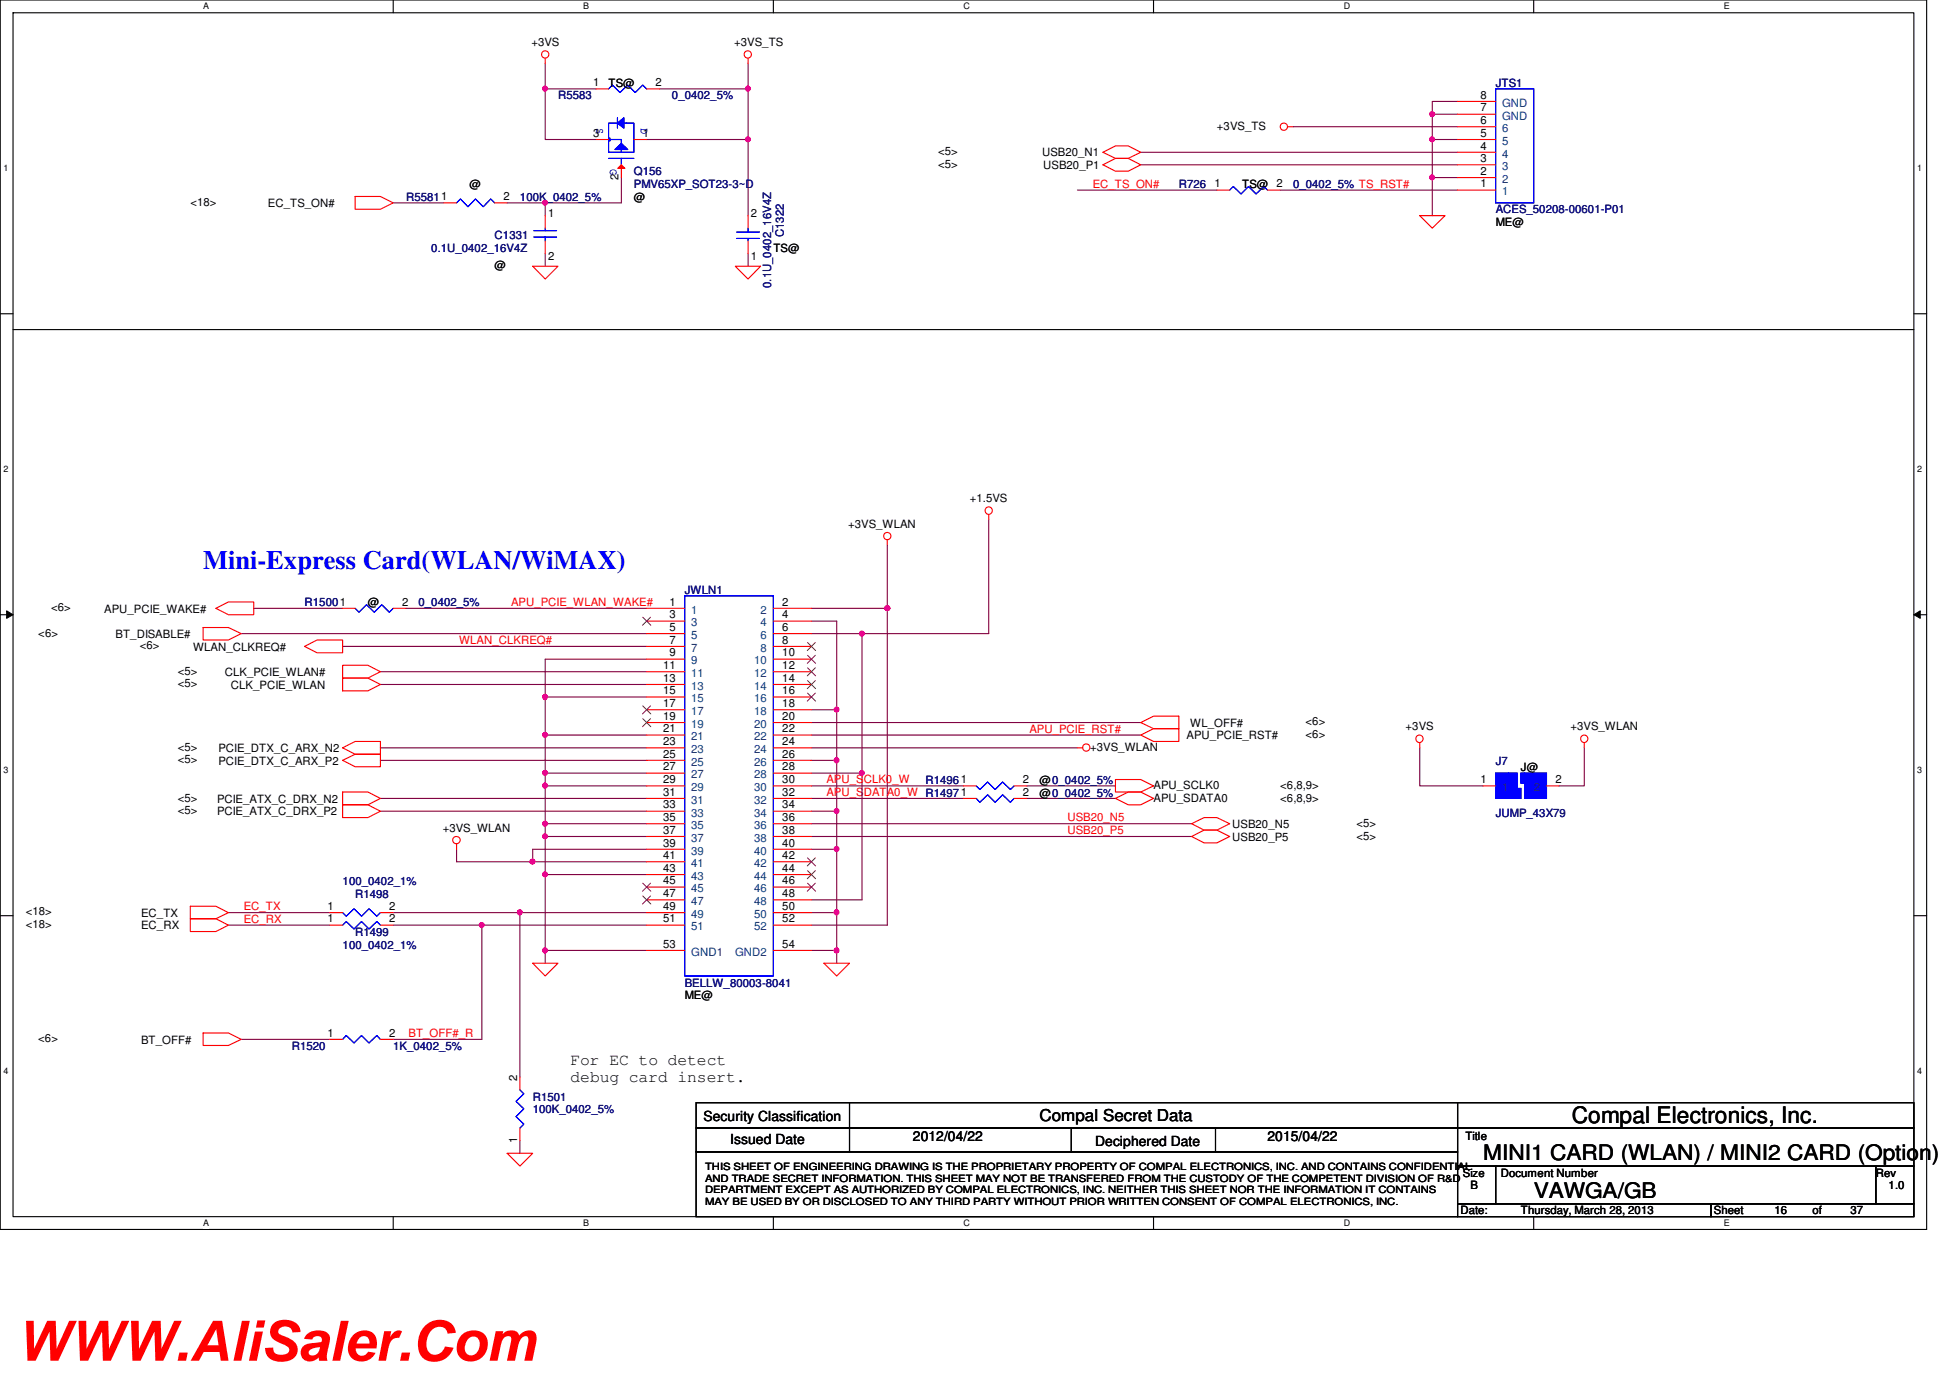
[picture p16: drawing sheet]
<svg xmlns="http://www.w3.org/2000/svg" width="297mm" height="210mm" viewBox="0 0 297 210" stroke-linecap="round" stroke-linejoin="round" font-family="sans-serif">
<defs><g id="words">
<text font-size="8.5" fill="#f00" x="2.5" y="207.3">WWW.AliSaler.Com</text>
<text font-size="4" fill="#00f" x="30.9" y="86.7">Mini-Express Card(WLAN/WiMAX)</text>
<text font-size="3.5" x="239.4" y="171.1">Compal Electronics, Inc.</text>
<g font-size="3.3">
<text x="225.9" y="176.7">MINI1 CARD (WLAN) / MINI2 CARD (Option)</text>
<text x="233.6" y="182.5">VAWGA/GB</text>
</g>
<g font-size="2.5">
<text x="86.9" y="162.2">For EC to detect</text>
<text x="86.9" y="164.9">debug card insert.</text>
<text x="158.4" y="170.8">Compal Secret Data</text>
</g>
<g font-size="2.1">
<text x="107.2" y="170.7">Security Classification</text>
<text x="139.1" y="173.8">2012/04/22</text>
<text x="193.1" y="173.8">2015/04/22</text>
<text x="111.2" y="174.3">Issued Date</text>
<text x="166.8" y="174.5">Deciphered Date</text>
</g>
<g font-size="1.7">
<text x="80.9" y="7">+3VS</text>
<text x="111.8" y="7">+3VS_TS</text>
<text x="90.4" y="13.1">1</text>
<text x="92.7" y="13.2">TS@</text>
<text x="99.9" y="13.1">2</text>
<text x="225.5" y="17">7</text>
<text x="225.5" y="15">8</text>
<text x="90.4" y="20.8">3</text>
<text x="97.9" y="20.8">1</text>
<text x="142.9" y="23.6">&lt;5&gt;</text>
<text x="158.7" y="23.8">USB20_N1</text>
<text x="185.4" y="19.8">+3VS_TS</text>
<text x="225.5" y="22.8">4</text>
<text x="225.5" y="20.8">5</text>
<text x="225.5" y="18.9">6</text>
<text x="71.5" y="28.7">@</text>
<text x="94.2" y="27.4" transform="rotate(-90 94.2 27.4)">2</text>
<text x="142.9" y="25.6">&lt;5&gt;</text>
<text x="158.9" y="25.7">USB20_P1</text>
<text x="185" y="28.5">1</text>
<text x="189.2" y="28.7">TS@ 2</text>
<text x="225.5" y="28.5">1</text>
<text x="225.5" y="26.6">2</text>
<text x="225.5" y="24.7">3</text>
<text x="29" y="31.4">&lt;18&gt;</text>
<text x="40.8" y="31.5">EC_TS_ON#</text>
<text x="76.7" y="30.5">2</text>
<text x="83.5" y="33">1</text>
<text x="96.6" y="30.6">@</text>
<text x="114.4" y="33">2</text>
<text x="227.8" y="34.5">ME@</text>
<text x="75.3" y="41">@</text>
<text x="83.5" y="39.7">2</text>
<text x="114.4" y="39.7">1</text>
<text x="117.8" y="38.3">TS@</text>
<text x="147.7" y="76.5">+1.5VS</text>
<text x="129.2" y="80.4">+3VS_WLAN</text>
<text x="7.8" y="93.1">&lt;6&gt;</text>
<text x="15.9" y="93.3">APU_PCIE_WAKE#</text>
<text x="56" y="92.4">@</text>
<text x="61.3" y="92.2">2</text>
<text x="102" y="92.2">1</text>
<text x="102" y="94.2">3</text>
<text x="119.2" y="92.2">2</text>
<text x="119.2" y="94.2">4</text>
<text x="5.8" y="97">&lt;6&gt;</text>
<text x="17.6" y="97.2">BT_DISABLE#</text>
<text x="21.3" y="98.9">&lt;6&gt;</text>
<text x="29.4" y="99.1">WLAN_CLKREQ#</text>
<text x="101" y="101.9">11</text>
<text x="102" y="96.1">5</text>
<text x="102" y="98">7</text>
<text x="102" y="100">9</text>
<text x="119.2" y="96.1">6</text>
<text x="119.2" y="98">8</text>
<text x="119.2" y="100">10</text>
<text x="119.2" y="101.9">12</text>
<text x="27.1" y="102.8">&lt;5&gt;</text>
<text x="27.1" y="104.7">&lt;5&gt;</text>
<text x="34.2" y="103">CLK_PCIE_WLAN#</text>
<text x="35.2" y="104.9">CLK_PCIE_WLAN</text>
<text x="101" y="103.8">13</text>
<text x="101" y="105.7">15</text>
<text x="101" y="107.7">17</text>
<text x="119.2" y="103.8">14</text>
<text x="119.2" y="105.7">16</text>
<text x="119.2" y="107.7">18</text>
<text x="101" y="109.6">19</text>
<text x="101" y="111.5">21</text>
<text x="101" y="113.5">23</text>
<text x="119.2" y="109.6">20</text>
<text x="119.2" y="111.5">22</text>
<text x="119.2" y="113.5">24</text>
<text x="180.8" y="112.6">APU_PCIE_RST#</text>
<text x="181.3" y="110.7">WL_OFF#</text>
<text x="198.9" y="110.5">&lt;6&gt;</text>
<text x="198.9" y="112.4">&lt;6&gt;</text>
<text x="214.1" y="111.3">+3VS</text>
<text x="239.2" y="111.3">+3VS_WLAN</text>
<text x="27.1" y="114.3">&lt;5&gt;</text>
<text x="27.1" y="116.3">&lt;5&gt;</text>
<text x="33.3" y="114.6">PCIE_DTX_C_ARX_N2</text>
<text x="33.3" y="116.5">PCIE_DTX_C_ARX_P2</text>
<text x="101" y="115.4">25</text>
<text x="101" y="117.3">27</text>
<text x="101" y="119.3">29</text>
<text x="119.2" y="115.4">26</text>
<text x="119.2" y="117.3">28</text>
<text x="119.2" y="119.3">30</text>
<text x="155.8" y="119.3">2</text>
<text x="158.4" y="119.4">@0_0402_5%</text>
<text x="166.1" y="114.3">+3VS_WLAN</text>
<text x="225.5" y="119.3">1</text>
<text x="231.7" y="117.4">J@</text>
<text x="236.9" y="119.3">2</text>
<text x="27.1" y="122.1">&lt;5&gt;</text>
<text x="27.1" y="124">&lt;5&gt;</text>
<text x="33.1" y="122.3">PCIE_ATX_C_DRX_N2</text>
<text x="33.1" y="124.2">PCIE_ATX_C_DRX_P2</text>
<text x="101" y="121.2">31</text>
<text x="101" y="123.1">33</text>
<text x="101" y="125.1">35</text>
<text x="119.2" y="121.2">32</text>
<text x="119.2" y="123.1">34</text>
<text x="119.2" y="125.1">36</text>
<text x="155.8" y="121.2">2</text>
<text x="158.4" y="121.3">@0_0402_5%</text>
<text x="175.7" y="120.1">APU_SCLK0</text>
<text x="175.7" y="122.1">APU_SDATA0</text>
<text x="195" y="120.1">&lt;6,8,9&gt;</text>
<text x="195" y="122.1">&lt;6,8,9&gt;</text>
<text x="206.6" y="125.9">&lt;5&gt;</text>
<text x="67.4" y="126.7">+3VS_WLAN</text>
<text x="101" y="127">37</text>
<text x="101" y="128.9">39</text>
<text x="101" y="130.9">41</text>
<text x="119.2" y="127">38</text>
<text x="119.2" y="128.9">40</text>
<text x="119.2" y="130.9">42</text>
<text x="187.7" y="128.1">USB20_P5</text>
<text x="187.7" y="126.2">USB20_N5</text>
<text x="206.6" y="127.9">&lt;5&gt;</text>
<text x="101" y="132.8">43</text>
<text x="101" y="134.7">45</text>
<text x="101" y="136.7">47</text>
<text x="119.2" y="132.8">44</text>
<text x="119.2" y="134.7">46</text>
<text x="119.2" y="136.7">48</text>
<text x="3.9" y="139.4">&lt;18&gt;</text>
<text x="3.9" y="141.4">&lt;18&gt;</text>
<text x="21.5" y="139.7">EC_TX</text>
<text x="21.5" y="141.6">EC_RX</text>
<text x="49.9" y="140.5">1</text>
<text x="49.9" y="138.6">1</text>
<text x="59.3" y="140.5">2</text>
<text x="59.3" y="138.6">2</text>
<text x="101" y="138.6">49</text>
<text x="101" y="140.5">51</text>
<text x="119.2" y="138.6">50</text>
<text x="119.2" y="140.5">52</text>
<text x="101" y="144.4">53</text>
<text x="119.2" y="144.4">54</text>
<text x="104.3" y="152.2">ME@</text>
<text x="5.8" y="158.7">&lt;6&gt;</text>
<text x="21.5" y="159">BT_OFF#</text>
<text x="49.9" y="157.9">1</text>
<text x="59.3" y="157.9">2</text>
<text x="78.8" y="164.7" transform="rotate(-90 78.8 164.7)">2</text>
<text x="223.2" y="173.6">Title</text>
<text x="78.8" y="174.2" transform="rotate(-90 78.8 174.2)">1</text>
<text x="222.8" y="179.2">Size</text>
<text x="228.6" y="179.2">Document Number</text>
<text x="285.7" y="179.2">Rev</text>
<text x="222.5" y="185">Date:</text>
<text x="224" y="181.1">B</text>
<text x="231.7" y="185">Thursday, March 28, 2013</text>
<text x="261.1" y="185">Sheet</text>
<text x="270.3" y="185">16</text>
<text x="276.1" y="185">of</text>
<text x="281.9" y="185">37</text>
<text x="287.7" y="181.1">1.0</text>
</g>
<g font-size="1.7" fill="#000080">
<text x="85" y="15.2">R5583</text>
<text x="102.4" y="15.2">0_0402_5%</text>
<text x="227.8" y="13.2">JTS1</text>
<text x="96.6" y="26.7">Q156</text>
<text x="96.6" y="28.7">PMV65XP_SOT23-3~D</text>
<text x="179.6" y="28.7">R726</text>
<text x="197" y="28.7">0_0402_5% TS_RST#</text>
<text x="61.8" y="30.6">R55811</text>
<text x="79.2" y="30.6">100K_0402_5%</text>
<text x="227.8" y="32.5">ACES_50208-00601-P01</text>
<text x="65.7" y="38.3">0.1U_0402_16V4Z</text>
<text x="75.3" y="36.4">C1331</text>
<text x="119.4" y="36.1" transform="rotate(-90 119.4 36.1)">C1322</text>
<text x="117.5" y="43.9" transform="rotate(-90 117.5 43.9)">0.1U_0402_16V4Z</text>
<text x="46.4" y="92.4">R15001</text>
<text x="63.8" y="92.4">0_0402_5%</text>
<text x="104.3" y="90.4">JWLN1</text>
<text x="141" y="119.4">R14961</text>
<text x="227.8" y="116.5">J7</text>
<text x="227.8" y="124.4">JUMP_43X79</text>
<text x="52.2" y="134.8">100_0402_1%</text>
<text x="54.1" y="136.7">R1498</text>
<text x="54.1" y="142.5">R1499</text>
<text x="52.2" y="144.5">100_0402_1%</text>
<text x="104.3" y="150.3">BELLW_80003-8041</text>
<text x="44.4" y="159.9">R1520</text>
<text x="59.9" y="159.9">1K_0402_5%</text>
<text x="81.1" y="167.6">R1501</text>
<text x="81.1" y="169.6">100K_0402_5%</text>
</g>
<g font-size="1.7" fill="#004080">
<text x="228.8" y="16.3">GND</text>
<text x="228.8" y="22.1">5</text>
<text x="228.8" y="20.1">6</text>
<text x="228.8" y="18.2">GND</text>
<text x="228.8" y="29.8">1</text>
<text x="228.8" y="27.9">2</text>
<text x="228.8" y="25.9">3</text>
<text x="228.8" y="24">4</text>
<text x="105.3" y="93.5">1</text>
<text x="105.3" y="95.4">3</text>
<text x="115.9" y="93.5">2</text>
<text x="115.9" y="95.4">4</text>
<text x="105.3" y="97.3">5</text>
<text x="105.3" y="99.3">7</text>
<text x="105.3" y="101.2">9</text>
<text x="114.9" y="101.2">10</text>
<text x="115.9" y="97.3">6</text>
<text x="115.9" y="99.3">8</text>
<text x="105.3" y="103.1">11</text>
<text x="105.3" y="105.1">13</text>
<text x="105.3" y="107">15</text>
<text x="114.9" y="103.1">12</text>
<text x="114.9" y="105.1">14</text>
<text x="114.9" y="107">16</text>
<text x="105.3" y="108.9">17</text>
<text x="105.3" y="110.9">19</text>
<text x="105.3" y="112.8">21</text>
<text x="114.9" y="108.9">18</text>
<text x="114.9" y="110.9">20</text>
<text x="114.9" y="112.8">22</text>
<text x="105.3" y="114.7">23</text>
<text x="105.3" y="116.6">25</text>
<text x="105.3" y="118.6">27</text>
<text x="114.9" y="114.7">24</text>
<text x="114.9" y="116.6">26</text>
<text x="114.9" y="118.6">28</text>
<text x="105.3" y="120.5">29</text>
<text x="105.3" y="122.4">31</text>
<text x="105.3" y="124.4">33</text>
<text x="114.9" y="120.5">30</text>
<text x="114.9" y="122.4">32</text>
<text x="114.9" y="124.4">34</text>
<text x="228.8" y="120.5">1</text>
<text x="233.6" y="120.5">2</text>
<text x="105.3" y="126.3">35</text>
<text x="105.3" y="128.2">37</text>
<text x="105.3" y="130.2">39</text>
<text x="114.9" y="126.3">36</text>
<text x="114.9" y="128.2">38</text>
<text x="114.9" y="130.2">40</text>
<text x="105.3" y="132.1">41</text>
<text x="105.3" y="134">43</text>
<text x="105.3" y="135.9">45</text>
<text x="105.3" y="137.9">47</text>
<text x="114.9" y="132.1">42</text>
<text x="114.9" y="134">44</text>
<text x="114.9" y="135.9">46</text>
<text x="114.9" y="137.9">48</text>
<text x="105.3" y="139.8">49</text>
<text x="105.3" y="141.7">51</text>
<text x="114.9" y="139.8">50</text>
<text x="114.9" y="141.7">52</text>
<text x="105.3" y="145.6">GND1</text>
<text x="112" y="145.6">GND2</text>
</g>
<g font-size="1.7" fill="#00f">
<text x="90.8" y="19.5" transform="rotate(90 90.8 19.5)">S</text>
<text x="97.6" y="19.5" transform="rotate(90 97.6 19.5)">D</text>
<text x="93" y="25.7" transform="rotate(90 93 25.7)">G</text>
</g>
<g font-size="1.7" fill="#f00">
<text x="166.5" y="28.6">EC_TS_ON#</text>
<text x="77.8" y="92.3">APU_PCIE_WLAN_WAKE#</text>
<text x="69.9" y="98.1">WLAN_CLKREQ#</text>
<text x="156.8" y="111.6">APU_PCIE_RST#</text>
<text x="125.9" y="119.3">APU_SCLK0_W</text>
<text x="125.9" y="121.2">APU_SDATA0_W R14971</text>
<text x="162.6" y="125.1">USB20_N5</text>
<text x="162.6" y="127">USB20_P5</text>
<text x="37.1" y="138.6">EC_TX</text>
<text x="37.1" y="140.5">EC_RX</text>
<text x="62.2" y="157.9">BT_OFF#_R</text>
</g>
<g font-size="1.5">
<text x="107.4" y="178.2">THIS SHEET OF ENGINEERING DRAWING IS THE PROPRIETARY PROPERTY OF COMPAL ELECTRONICS, INC. AND CONTAINS CONFIDENTIAL</text>
<text x="107.4" y="180">AND TRADE SECRET INFORMATION. THIS SHEET MAY NOT BE TRANSFERED FROM THE CUSTODY OF THE COMPETENT DIVISION OF R&amp;D</text>
<text x="107.4" y="181.8">DEPARTMENT EXCEPT AS AUTHORIZED BY COMPAL ELECTRONICS, INC. NEITHER THIS SHEET NOR THE INFORMATION IT CONTAINS</text>
<text x="107.4" y="183.6">MAY BE USED BY OR DISCLOSED TO ANY THIRD PARTY WITHOUT PRIOR WRITTEN CONSENT OF COMPAL ELECTRONICS, INC.</text>
</g>
<g font-size="1.4">
<text x="30.9" y="1.4">A</text>
<text x="88.9" y="1.4">B</text>
<text x="146.8" y="1.4">C</text>
<text x="204.7" y="1.4">D</text>
<text x="262.6" y="1.4">E</text>
<text x=".5" y="26.1">1</text>
<text x="292.1" y="26.1">1</text>
<text x=".5" y="71.9">2</text>
<text x="292.1" y="71.9">2</text>
<text x=".5" y="117.8">3</text>
<text x="292.1" y="117.8">3</text>
<text x=".5" y="163.6">4</text>
<text x="292.1" y="163.6">4</text>
<text x="30.9" y="186.8">A</text>
<text x="88.9" y="186.8">B</text>
<text x="146.8" y="186.8">C</text>
<text x="204.7" y="186.8">D</text>
<text x="262.6" y="186.8">E</text>
</g>
</g></defs>
<path d="M0 0h293.5v187.3h-293.5zM2 1.9h289.5v183.4h-289.5z" fill="none" stroke="#000" stroke-width=".17"/>
<g fill="#fff">
<path d="M30.9 .2h.9v1.5h-.9z"/>
<path d="M30.9 185.5h.9v1.6h-.9z"/>
</g>
<path d="M59.9 0v1.9M59.9 185.3v2" fill="none" stroke="#000" stroke-width=".17"/>
<g fill="#fff">
<path d="M88.9 .2h.8v1.5h-.8z"/>
<path d="M88.9 185.5h.8v1.6h-.8z"/>
</g>
<path d="M117.8 0v1.9M117.8 185.3v2" fill="none" stroke="#000" stroke-width=".17"/>
<g fill="#fff">
<path d="M146.8 .2h.9v1.5h-.9z"/>
<path d="M146.8 185.5h.9v1.6h-.9z"/>
</g>
<path d="M175.7 0v1.9M175.7 185.3v2" fill="none" stroke="#000" stroke-width=".17"/>
<g fill="#fff">
<path d="M204.7 .2h.9v1.5h-.9z"/>
<path d="M204.7 185.5h.9v1.6h-.9z"/>
</g>
<path d="M233.6 0v1.9M233.6 185.3v2" fill="none" stroke="#000" stroke-width=".17"/>
<g fill="#fff">
<path d="M262.6 .2h.9v1.5h-.9z"/>
<path d="M262.6 185.5h.9v1.6h-.9z"/>
<path d="M.5 24.8h.8v1.6h-.8z"/>
<path d="M292 24.8h.8v1.6h-.8z"/>
<path d="M.5 70.7h.8v1.5h-.8z"/>
<path d="M292 70.7h.8v1.5h-.8z"/>
</g>
<path d="M0 47.8h2M291.5 47.8h2" fill="none" stroke="#000" stroke-width=".17"/>
<g fill="#fff">
<path d="M.5 116.5h.8v1.6h-.8z"/>
<path d="M292 116.5h.8v1.6h-.8z"/>
</g>
<path d="M0 93.6h2M291.5 93.6h2" fill="none" stroke="#000" stroke-width=".17"/>
<path d="M1 93l1 .6-1 .6zM291.5 93.6l1-.6v1.2z" fill="#000"/>
<path d="M1 93l1 .6-1 .6zM291.5 93.6l1-.6v1.2z" fill="none" stroke="#000" stroke-width=".15"/>
<g fill="#fff">
<path d="M.5 162.4h.8v1.5h-.8z"/>
<path d="M292 162.4h.8v1.5h-.8z"/>
</g>
<path d="M2 50.2h289.5M0 139.5h2M291.5 139.5h2" fill="none" stroke="#000" stroke-width=".17"/>
<path d="M123.6 96.5h7.7M135.2 83v9.7M57.9 113.9h40.6M57.9 115.8h40.6M59.9 158.3h13.5M79.2 173.7v2" fill="none" stroke="#800040" stroke-width=".17"/>
<circle cx="135.2" cy="92.6" r=".37" fill="#f0f"/>
<circle cx="135.2" cy="92.6" r=".37" fill="none" stroke="#f0f" stroke-width=".17"/>
<path d="M79.2 139h19.3" fill="none" stroke="#800040" stroke-width=".17"/>
<circle cx="79.2" cy="139" r=".38" fill="#f0f"/>
<circle cx="79.2" cy="139" r=".38" fill="none" stroke="#f0f" stroke-width=".17"/>
<path d="M150.6 79.2v17.3M36.7 96.5h61.8M123.6 113.9h40.5M34.8 139h15.4M83.1 127.4v5.8h15.4" fill="none" stroke="#800040" stroke-width=".17"/>
<circle cx="83" cy="127.4" r=".37" fill="#f0f"/>
<circle cx="83" cy="127.4" r=".37" fill="none" stroke="#f0f" stroke-width=".17"/>
<path d="M52.2 98.5h46.3M57.9 104.3h40.6M57.9 102.3h40.6M83.1 144.8v1.9" fill="none" stroke="#800040" stroke-width=".17"/>
<circle cx="83" cy="144.8" r=".38" fill="#f0f"/>
<circle cx="83" cy="144.8" r=".38" fill="none" stroke="#f0f" stroke-width=".17"/>
<path d="M83.1 106.2v5.8M98.5 100.4h-15.4v5.8h15.4" fill="none" stroke="#800040" stroke-width=".17"/>
<circle cx="83" cy="106.2" r=".38" fill="#f0f"/>
<circle cx="83" cy="106.2" r=".38" fill="none" stroke="#f0f" stroke-width=".17"/>
<path d="M83.1 112h15.4M83.1 133.2v11.6" fill="none" stroke="#800040" stroke-width=".17"/>
<circle cx="83" cy="133.2" r=".37" fill="#f0f"/>
<circle cx="83" cy="133.2" r=".37" fill="none" stroke="#f0f" stroke-width=".17"/>
<path d="M83.1 119.7v5.8" fill="none" stroke="#800040" stroke-width=".17"/>
<circle cx="83" cy="125.5" r=".38" fill="#f0f"/>
<circle cx="83" cy="125.5" r=".38" fill="none" stroke="#f0f" stroke-width=".17"/>
<circle cx="83" cy="119.7" r=".38" fill="#f0f"/>
<circle cx="83" cy="119.7" r=".38" fill="none" stroke="#f0f" stroke-width=".17"/>
<path d="M83.1 112v5.8" fill="none" stroke="#800040" stroke-width=".17"/>
<circle cx="83" cy="111.9" r=".37" fill="#f0f"/>
<circle cx="83" cy="111.9" r=".37" fill="none" stroke="#f0f" stroke-width=".17"/>
<path d="M83.1 117.8v1.9" fill="none" stroke="#800040" stroke-width=".17"/>
<circle cx="83" cy="117.7" r=".37" fill="#f0f"/>
<circle cx="83" cy="117.7" r=".37" fill="none" stroke="#f0f" stroke-width=".17"/>
<path d="M123.6 92.7h11.6v48.2M83.1 117.8h15.4M83.1 119.7h15.4M81.1 129.4v1.9h17.4M83.1 144.8h15.4" fill="none" stroke="#800040" stroke-width=".17"/>
<circle cx="135.2" cy="92.6" r=".37" fill="#f0f"/>
<circle cx="135.2" cy="92.6" r=".37" fill="none" stroke="#f0f" stroke-width=".17"/>
<path d="M127.5 94.6v13.5M123.6 115.8h3.9M123.6 112h50.2M127.5 144.8v1.9" fill="none" stroke="#800040" stroke-width=".17"/>
<circle cx="127.4" cy="115.8" r=".38" fill="#f0f"/>
<circle cx="127.4" cy="115.8" r=".38" fill="none" stroke="#f0f" stroke-width=".17"/>
<path d="M131.3 96.5v21.3h-7.7M123.6 108.1h3.9" fill="none" stroke="#800040" stroke-width=".17"/>
<circle cx="131.3" cy="117.7" r=".37" fill="#f0f"/>
<circle cx="131.3" cy="117.7" r=".37" fill="none" stroke="#f0f" stroke-width=".17"/>
<path d="M123.6 123.6h3.9M123.6 139h3.9M123.6 137.1h7.7" fill="none" stroke="#800040" stroke-width=".17"/>
<circle cx="127.4" cy="139" r=".38" fill="#f0f"/>
<circle cx="127.4" cy="139" r=".38" fill="none" stroke="#f0f" stroke-width=".17"/>
<path d="M123.6 94.6h3.9M127.5 115.8v7.8M69.5 131.3h11.6M123.6 129.4h3.9M123.6 140.9h11.6" fill="none" stroke="#800040" stroke-width=".17"/>
<circle cx="81.1" cy="131.2" r=".37" fill="#f0f"/>
<circle cx="81.1" cy="131.2" r=".37" fill="none" stroke="#f0f" stroke-width=".17"/>
<path d="M156.4 119.7h13.5M69.5 129.4v1.9M81.1 129.4h17.4M83.1 125.5h15.4M127.5 123.6v5.8M156.4 121.6h13.5" fill="none" stroke="#800040" stroke-width=".17"/>
<circle cx="127.4" cy="129.3" r=".38" fill="#f0f"/>
<circle cx="127.4" cy="129.3" r=".38" fill="none" stroke="#f0f" stroke-width=".17"/>
<circle cx="127.4" cy="123.5" r=".37" fill="#f0f"/>
<circle cx="127.4" cy="123.5" r=".37" fill="none" stroke="#f0f" stroke-width=".17"/>
<path d="M123.6 144.8h3.9" fill="none" stroke="#800040" stroke-width=".17"/>
<circle cx="127.4" cy="144.8" r=".38" fill="#f0f"/>
<circle cx="127.4" cy="144.8" r=".38" fill="none" stroke="#f0f" stroke-width=".17"/>
<path d="M127.5 108.1v7.7" fill="none" stroke="#800040" stroke-width=".17"/>
<circle cx="127.4" cy="108.1" r=".37" fill="#f0f"/>
<circle cx="127.4" cy="108.1" r=".37" fill="none" stroke="#f0f" stroke-width=".17"/>
<g fill="none" stroke="#800040" stroke-width=".17">
<path d="M131.3 96.5h19.3M123.6 119.7h23.2M123.6 110.1h50.2M131.3 117.8v19.3M216.3 113.9v5.8h9.6M57.9 121.6h40.6M57.9 123.6h40.6M59.9 139h19.3v25.1M83.1 125.5v1.9h15.4M123.6 121.6h23.2M123.6 127.4h57.9M123.6 125.5h57.9"/>
<path d="M127.5 129.4v15.4M34.8 140.9h15.4M36.7 158.3h13.5M98.5 140.9h-25.1v17.4"/>
</g>
<circle cx="131.3" cy="96.5" r=".38" fill="#f0f"/>
<circle cx="131.3" cy="96.5" r=".38" fill="none" stroke="#f0f" stroke-width=".17"/>
<path d="M83.1 13.5v7.8h7.7M114 9.7v3.8M114 38.6v2M114 21.3v11.5M241.3 113.9v5.8h-3.8" fill="none" stroke="#800040" stroke-width=".17"/>
<circle cx="83" cy="13.5" r=".38" fill="#f0f"/>
<circle cx="83" cy="13.5" r=".38" fill="none" stroke="#f0f" stroke-width=".17"/>
<path d="M114 13.5v7.8M59.9 30.9h7.7M94.6 27v3.9" fill="none" stroke="#800040" stroke-width=".17"/>
<circle cx="113.9" cy="21.2" r=".37" fill="#f0f"/>
<circle cx="113.9" cy="21.2" r=".37" fill="none" stroke="#f0f" stroke-width=".17"/>
<circle cx="113.9" cy="13.5" r=".38" fill="#f0f"/>
<circle cx="113.9" cy="13.5" r=".38" fill="none" stroke="#f0f" stroke-width=".17"/>
<path d="M77.3 30.9h5.8v1.9M83.1 38.6v2M98.5 21.3h15.5" fill="none" stroke="#800040" stroke-width=".17"/>
<circle cx="83" cy="30.9" r=".37" fill="#f0f"/>
<circle cx="83" cy="30.9" r=".37" fill="none" stroke="#f0f" stroke-width=".17"/>
<path d="M83.1 9.7v3.8h7.7M100.4 13.5h13.6M83.1 30.9h11.5M218.2 27v5.8" fill="none" stroke="#800040" stroke-width=".17"/>
<circle cx="218.1" cy="27" r=".37" fill="#f0f"/>
<circle cx="218.1" cy="27" r=".37" fill="none" stroke="#f0f" stroke-width=".17"/>
<path d="M197 19.3h25M222 15.5h-3.8v1.9M164.1 29h21.3M173.8 23.2h48.2M173.8 25.1h48.2M195 29h27M222 21.3h-3.8v5.7h3.8" fill="none" stroke="#800040" stroke-width=".17"/>
<circle cx="218.1" cy="17.4" r=".37" fill="#f0f"/>
<circle cx="218.1" cy="17.4" r=".37" fill="none" stroke="#f0f" stroke-width=".17"/>
<path d="M222 17.4h-3.8v3.9" fill="none" stroke="#800040" stroke-width=".17"/>
<circle cx="218.1" cy="21.2" r=".37" fill="#f0f"/>
<circle cx="218.1" cy="21.2" r=".37" fill="none" stroke="#f0f" stroke-width=".17"/>
<path d="M38.6 92.7h13.6M61.8 92.7h36.7M59.9 140.9h13.5" fill="none" stroke="#800040" stroke-width=".17"/>
<circle cx="73.4" cy="140.9" r=".37" fill="#f0f"/>
<circle cx="73.4" cy="140.9" r=".37" fill="none" stroke="#f0f" stroke-width=".17"/>
<g fill="none" stroke="#f00" stroke-width=".17">
<path d="M83.1 8.9v.8M90.8 13.5h1.9M98.5 13.5h1.9M114 8.9v.8M196.2 19.3h.8M54.1 29.9h3.8l2 1-2 1h-3.8zM67.6 30.9h1.9M75.3 30.9h2M114 36.7v1.9M114 32.8v2M168 25.1l1.9-1h2l1.9 1-1.9 1h-2zM168 23.2l1.9-1h2l1.9 1-1.9 .9h-2z"/>
<path d="M185.4 29h1.9M193.1 29h1.9M216.3 32.8h3.8l-1.9 2zM81.1 40.6h3.9l-1.9 1.9zM112 40.6h3.9l-1.9 1.9zM150.6 78.4v.8M30.9 95.6h3.9l1.9 .9-1.9 1h-3.9zM32.9 92.7l1.9-1h3.8v1.9h-3.8zM46.4 98.5l1.9-1h3.9v1.9h-3.9zM52.2 92.7h1.9M59.9 92.7h1.9M98.5 92.7h5.8"/>
<path d="M98.5 94.6h5.8M98.5 96.5h5.8M98.5 98.5h5.8M117.8 92.7h5.8M117.8 94.6h5.8M117.8 96.5h5.8M117.8 98.5h5.8M135.2 82.3v.7M52.2 113.9l1.9-1h3.8v2h-3.8zM52.2 115.8l1.9-.9h3.8v1.9h-3.8zM52.2 101.3h3.8l1.9 1-1.9 1h-3.8zM52.2 103.3h3.8l1.9 1-1.9 .9h-3.8z"/>
<path d="M98.5 100.4h5.8M98.5 102.3h5.8M98.5 104.3h5.8M98.5 106.2h5.8M98.5 108.1h5.8M98.5 110.1h5.8M98.5 112h5.8M98.5 113.9h5.8M98.5 115.8h5.8M98.5 117.8h5.8M98.5 119.7h5.8M117.8 100.4h5.8"/>
<path d="M117.8 102.3h5.8M117.8 104.3h5.8M117.8 106.2h5.8M117.8 108.1h5.8M117.8 110.1h5.8M117.8 112h5.8M117.8 113.9h5.8M117.8 115.8h5.8M117.8 117.8h5.8M117.8 119.7h5.8M164.1 113.9h.8M169.9 118.7h3.9l1.9 1-1.9 .9h-3.9z"/>
<path d="M173.8 110.1l1.9-1h3.9v1.9h-3.9zM173.8 112l1.9-1h3.9v1.9h-3.9zM216.3 113.2v.7M241.3 113.2v.7M29 138h3.9l1.9 1-1.9 .9h-3.9zM29 139.9h3.9l1.9 1-1.9 1h-3.9zM52.2 120.6h3.8l1.9 1-1.9 1h-3.8zM52.2 122.6h3.8l1.9 1-1.9 .9h-3.8zM69.5 128.6v.8M98.5 121.6h5.8M98.5 123.6h5.8M98.5 125.5h5.8"/>
<path d="M98.5 127.4h5.8M98.5 129.4h5.8M98.5 131.3h5.8M98.5 133.2h5.8M98.5 135.1h5.8M98.5 137.1h5.8M98.5 139h5.8M117.8 121.6h5.8M117.8 123.6h5.8M117.8 125.5h5.8M117.8 127.4h5.8M117.8 129.4h5.8"/>
<path d="M117.8 131.3h5.8M117.8 133.2h5.8M117.8 135.1h5.8M117.8 137.1h5.8M117.8 139h5.8M169.9 121.6l2-1h1.9l1.9 1-1.9 1h-1.9zM181.5 127.4l1.9-1h2l1.9 1-1.9 1h-2zM181.5 125.5l1.9-1h2l1.9 1-1.9 .9h-2zM30.9 157.3h3.9l1.9 1-1.9 1h-3.9zM50.2 158.3h2M50.2 140.9h2M57.9 158.3h2"/>
<path d="M57.9 140.9h2M81.1 146.7h3.9l-1.9 2zM98.5 140.9h5.8M98.5 144.8h5.8M117.8 140.9h5.8M117.8 144.8h5.8M125.5 146.7h3.9l-1.9 2zM77.3 175.7h3.8l-1.9 1.9z"/>
<circle cx="83" cy="8.3" r=".56"/>
<circle cx="113.9" cy="8.3" r=".56"/>
<circle cx="195.6" cy="19.3" r=".56"/>
<circle cx="150.6" cy="77.8" r=".56"/>
<circle cx="135.2" cy="81.7" r=".56"/>
<circle cx="165.5" cy="113.9" r=".56"/>
<circle cx="216.2" cy="112.5" r=".56"/>
<circle cx="241.3" cy="112.5" r=".56"/>
<circle cx="69.5" cy="128" r=".56"/>
</g>
<g fill="none" stroke="#000" stroke-width=".17">
<path d="M106 168h116v3.8h-116zM106 171.8h116v3.7h-116zM106 175.5h116v9.8h-116zM129.4 168v7.5M163.2 171.8v3.7M185.2 171.8v3.7M222 168h69.5v3.8h-69.5zM222 171.8h69.5v5.8h-69.5zM222 177.6h5.8v5.8h-5.8zM227.8 177.6h57.9v5.8h-57.9zM285.7 177.6h5.8v5.8h-5.8zM222 183.4h38.6v1.9h-38.6z"/>
<path d="M260.6 183.4h30.9v1.9h-30.9z"/>
</g>
<path d="M92.7 13.5l.6-.5 1.1 1.1 1.2-1.1 1.2 1.1 1.1-1.1 .6 .5M69.5 30.9l.6-.6 1.2 1.2 1.1-1.2 1.2 1.2 1.2-1.2 .5 .6M112.2 35.3h3.5M112.2 36.3h3.5M114 36.3v.4M114 34.8v.5M187.3 29l.6-.6 1.1 1.1 1.2-1.1 1.1 1.1 1.2-1.1 .6 .6M54.1 92.7l.6 .6 1.1-1.2 1.2 1.2 1.2-1.2 1.1 1.2 .6-.6M104.3 90.8h13.5v57.9h-13.5zM52.2 158.3l.5-.6 1.2 1.2 1.2-1.2 1.1 1.2 1.2-1.2 .5 .6M52.2 140.9l.5-.5 1.2 1.1 1.2-1.1 1.1 1.1 1.2-1.1 .5 .5" fill="none" stroke="#00f" stroke-width=".17"/>
<g fill="none" stroke="#804000" stroke-width=".15">
<path d="M97.9 94l1.2 1.2M99.1 94l-1.2 1.2M123 97.9l1.2 1.2M123 99.8l1.2 1.2M124.2 97.9l-1.2 1.2M124.2 99.8l-1.2 1.2M97.9 107.5l1.2 1.2M97.9 109.5l1.2 1.2M99.1 107.5l-1.2 1.2M99.1 109.5l-1.2 1.2M123 101.7l1.2 1.3M123 103.7l1.2 1.2"/>
<path d="M123 105.6l1.2 1.2M124.2 101.7l-1.2 1.3M124.2 103.7l-1.2 1.2M124.2 105.6l-1.2 1.2M97.9 134.5l1.2 1.3M97.9 136.5l1.2 1.2M99.1 134.5l-1.2 1.3M99.1 136.5l-1.2 1.2M123 130.7l1.2 1.2M123 132.6l1.2 1.3M123 134.5l1.2 1.3M124.2 130.7l-1.2 1.2"/>
<path d="M124.2 132.6l-1.2 1.3M124.2 134.5l-1.2 1.3"/>
</g>
<path d="M93.7 22.8l.9-1 1 1z" fill="#00f"/>
<path d="M93.7 22.8l.9-1 1 1z" fill="none" stroke="#00f" stroke-width=".17"/>
<path d="M94.1 18.8l.9-.9v1.6z" fill="#00f"/>
<path d="M94.1 18.8h-1.4v2.5v-.3h.2v.5h-.2M94.1 17.9v1.6M94.1 18.8l.9-.9v1.6zM95 18.8h1.6v4.4h-3.9v-1.9h1.9v1.9M92.7 24.1h3.9M94.6 24.1v1" fill="none" stroke="#00f" stroke-width=".17"/>
<path d="M93.7 22.8l.9-1 1 1z" fill="#00f"/>
<path d="M93.7 22.8l.9-1 1 1z" fill="none" stroke="#00f" stroke-width=".17"/>
<path d="M94.1 18.8l.9-.9v1.6z" fill="#00f"/>
<path d="M94.1 18.8h-1.4v2.5v-.3h.2v.5h-.2M94.1 17.9v1.6M94.1 18.8l.9-.9v1.6zM95 18.8h1.6v4.4h-3.9v-1.9h1.9v1.9M92.7 24.1h3.9M94.6 24.1v1" fill="none" stroke="#00f" stroke-width=".17"/>
<path d="M94.6 25.1l.6 .6h-1.1z" fill="#f00"/>
<g fill="none" stroke="#f00" stroke-width=".17">
<path d="M222 19.3h5.8M222 17.4h5.8M222 15.5h5.8M90.8 21.3h1.9M94.6 25.1l.6 .6h-1.1zM94.6 25.1v1.9M96.6 21.3h1.9M222 29h5.8M222 27h5.8M222 25.1h5.8M222 23.2h5.8M222 21.3h5.8"/>
<path d="M146.8 119.7h1.9M154.5 119.7h1.9M50.2 139h2M57.9 139h2M146.8 121.6h1.9M154.5 121.6h1.9M79.2 171.8v1.9M79.2 164.1v1.9"/>
</g>
<path d="M227.8 13.5h5.8v17.4h-5.8zM148.7 119.7l.6 .6 1.1-1.2 1.2 1.2 1.1-1.2 1.2 1.2 .6-.6M52.2 139l.5 .6 1.2-1.2 1.2 1.2 1.1-1.2 1.2 1.2 .5-.6M148.7 121.6l.6 .6 1.1-1.1 1.2 1.1 1.1-1.1 1.2 1.1 .6-.6M79.2 166l.6 .6-1.2 1.2 1.2 1.1-1.2 1.2 1.2 1.1-.6 .6" fill="none" stroke="#00f" stroke-width=".17"/>
<path d="M227.8 117.8h2v3.8h-2z" fill-rule="evenodd" fill="#00f"/>
<path d="M227.8 117.8h2v3.8h-2z" fill="none" stroke="#00f" stroke-width=".17"/>
<path d="M229.8 117.8h1.3v3.8h-1.3z" fill-rule="evenodd" fill="#00f"/>
<path d="M229.8 117.8h1.3v3.8h-1.3z" fill="none" stroke="#00f" stroke-width=".17"/>
<path d="M231.1 120.1h.6v1.5h-.6z" fill-rule="evenodd" fill="#00f"/>
<path d="M231.1 120.1h.6v1.5h-.6z" fill="none" stroke="#00f" stroke-width=".17"/>
<path d="M231.7 117.8h.6v1.5h-.6z" fill-rule="evenodd" fill="#00f"/>
<path d="M231.7 117.8h.6v1.5h-.6z" fill="none" stroke="#00f" stroke-width=".17"/>
<path d="M232.3 117.8h1.3v3.8h-1.3z" fill-rule="evenodd" fill="#00f"/>
<path d="M232.3 117.8h1.3v3.8h-1.3z" fill="none" stroke="#00f" stroke-width=".17"/>
<path d="M233.6 117.8h2v3.8h-2z" fill-rule="evenodd" fill="#00f"/>
<path d="M233.6 117.8h2v3.8h-2z" fill="none" stroke="#00f" stroke-width=".17"/>
<path d="M227.8 117.8h2v3.8h-2z" fill-rule="evenodd" fill="#00f"/>
<path d="M227.8 117.8h2v3.8h-2z" fill="none" stroke="#00f" stroke-width=".17"/>
<path d="M229.8 117.8h1.3v3.8h-1.3z" fill-rule="evenodd" fill="#00f"/>
<path d="M229.8 117.8h1.3v3.8h-1.3z" fill="none" stroke="#00f" stroke-width=".17"/>
<path d="M231.1 120.1h.6v1.5h-.6z" fill-rule="evenodd" fill="#00f"/>
<path d="M231.1 120.1h.6v1.5h-.6z" fill="none" stroke="#00f" stroke-width=".17"/>
<path d="M231.7 117.8h.6v1.5h-.6z" fill-rule="evenodd" fill="#00f"/>
<path d="M231.7 117.8h.6v1.5h-.6z" fill="none" stroke="#00f" stroke-width=".17"/>
<path d="M232.3 117.8h1.3v3.8h-1.3z" fill-rule="evenodd" fill="#00f"/>
<path d="M232.3 117.8h1.3v3.8h-1.3z" fill="none" stroke="#00f" stroke-width=".17"/>
<path d="M233.6 117.8h2v3.8h-2z" fill-rule="evenodd" fill="#00f"/>
<path d="M81.3 36.1h3.5M81.3 35.1h3.5M83.1 34.8v.3M83.1 36.1v.6M233.6 117.8h2v3.8h-2z" fill="none" stroke="#00f" stroke-width=".17"/>
<path d="M83.1 32.8v2M83.1 36.7v1.9M225.9 119.7h1.9M235.6 119.7h1.9" fill="none" stroke="#f00" stroke-width=".17"/>
<circle cx="135.2" cy="92.6" r=".37" fill="#f0f"/>
<circle cx="135.2" cy="92.6" r=".37" fill="none" stroke="#f0f" stroke-width=".17"/>
<circle cx="79.2" cy="139" r=".38" fill="#f0f"/>
<circle cx="79.2" cy="139" r=".38" fill="none" stroke="#f0f" stroke-width=".17"/>
<circle cx="83" cy="127.4" r=".37" fill="#f0f"/>
<circle cx="83" cy="127.4" r=".37" fill="none" stroke="#f0f" stroke-width=".17"/>
<circle cx="83" cy="144.8" r=".38" fill="#f0f"/>
<circle cx="83" cy="144.8" r=".38" fill="none" stroke="#f0f" stroke-width=".17"/>
<circle cx="83" cy="106.2" r=".38" fill="#f0f"/>
<circle cx="83" cy="106.2" r=".38" fill="none" stroke="#f0f" stroke-width=".17"/>
<circle cx="83" cy="133.2" r=".37" fill="#f0f"/>
<circle cx="83" cy="133.2" r=".37" fill="none" stroke="#f0f" stroke-width=".17"/>
<circle cx="83" cy="125.5" r=".38" fill="#f0f"/>
<circle cx="83" cy="125.5" r=".38" fill="none" stroke="#f0f" stroke-width=".17"/>
<circle cx="83" cy="119.7" r=".38" fill="#f0f"/>
<circle cx="83" cy="119.7" r=".38" fill="none" stroke="#f0f" stroke-width=".17"/>
<circle cx="83" cy="111.9" r=".37" fill="#f0f"/>
<circle cx="83" cy="111.9" r=".37" fill="none" stroke="#f0f" stroke-width=".17"/>
<circle cx="83" cy="117.7" r=".37" fill="#f0f"/>
<circle cx="83" cy="117.7" r=".37" fill="none" stroke="#f0f" stroke-width=".17"/>
<circle cx="135.2" cy="92.6" r=".37" fill="#f0f"/>
<circle cx="135.2" cy="92.6" r=".37" fill="none" stroke="#f0f" stroke-width=".17"/>
<circle cx="127.4" cy="115.8" r=".38" fill="#f0f"/>
<circle cx="127.4" cy="115.8" r=".38" fill="none" stroke="#f0f" stroke-width=".17"/>
<circle cx="131.3" cy="117.7" r=".37" fill="#f0f"/>
<circle cx="131.3" cy="117.7" r=".37" fill="none" stroke="#f0f" stroke-width=".17"/>
<circle cx="127.4" cy="139" r=".38" fill="#f0f"/>
<circle cx="127.4" cy="139" r=".38" fill="none" stroke="#f0f" stroke-width=".17"/>
<circle cx="81.1" cy="131.2" r=".37" fill="#f0f"/>
<circle cx="81.1" cy="131.2" r=".37" fill="none" stroke="#f0f" stroke-width=".17"/>
<circle cx="127.4" cy="129.3" r=".38" fill="#f0f"/>
<circle cx="127.4" cy="129.3" r=".38" fill="none" stroke="#f0f" stroke-width=".17"/>
<circle cx="127.4" cy="123.5" r=".37" fill="#f0f"/>
<circle cx="127.4" cy="123.5" r=".37" fill="none" stroke="#f0f" stroke-width=".17"/>
<circle cx="127.4" cy="144.8" r=".38" fill="#f0f"/>
<circle cx="127.4" cy="144.8" r=".38" fill="none" stroke="#f0f" stroke-width=".17"/>
<circle cx="127.4" cy="108.1" r=".37" fill="#f0f"/>
<circle cx="127.4" cy="108.1" r=".37" fill="none" stroke="#f0f" stroke-width=".17"/>
<circle cx="131.3" cy="96.5" r=".38" fill="#f0f"/>
<circle cx="131.3" cy="96.5" r=".38" fill="none" stroke="#f0f" stroke-width=".17"/>
<circle cx="83" cy="13.5" r=".38" fill="#f0f"/>
<circle cx="83" cy="13.5" r=".38" fill="none" stroke="#f0f" stroke-width=".17"/>
<circle cx="113.9" cy="21.2" r=".37" fill="#f0f"/>
<circle cx="113.9" cy="21.2" r=".37" fill="none" stroke="#f0f" stroke-width=".17"/>
<circle cx="113.9" cy="13.5" r=".38" fill="#f0f"/>
<circle cx="113.9" cy="13.5" r=".38" fill="none" stroke="#f0f" stroke-width=".17"/>
<circle cx="83" cy="30.9" r=".37" fill="#f0f"/>
<circle cx="83" cy="30.9" r=".37" fill="none" stroke="#f0f" stroke-width=".17"/>
<circle cx="218.1" cy="27" r=".37" fill="#f0f"/>
<circle cx="218.1" cy="27" r=".37" fill="none" stroke="#f0f" stroke-width=".17"/>
<circle cx="218.1" cy="17.4" r=".37" fill="#f0f"/>
<circle cx="218.1" cy="17.4" r=".37" fill="none" stroke="#f0f" stroke-width=".17"/>
<circle cx="218.1" cy="21.2" r=".37" fill="#f0f"/>
<circle cx="218.1" cy="21.2" r=".37" fill="none" stroke="#f0f" stroke-width=".17"/>
<circle cx="73.4" cy="140.9" r=".37" fill="#f0f"/>
<circle cx="73.4" cy="140.9" r=".37" fill="none" stroke="#f0f" stroke-width=".17"/>
<use href="#words"/>
</svg>
